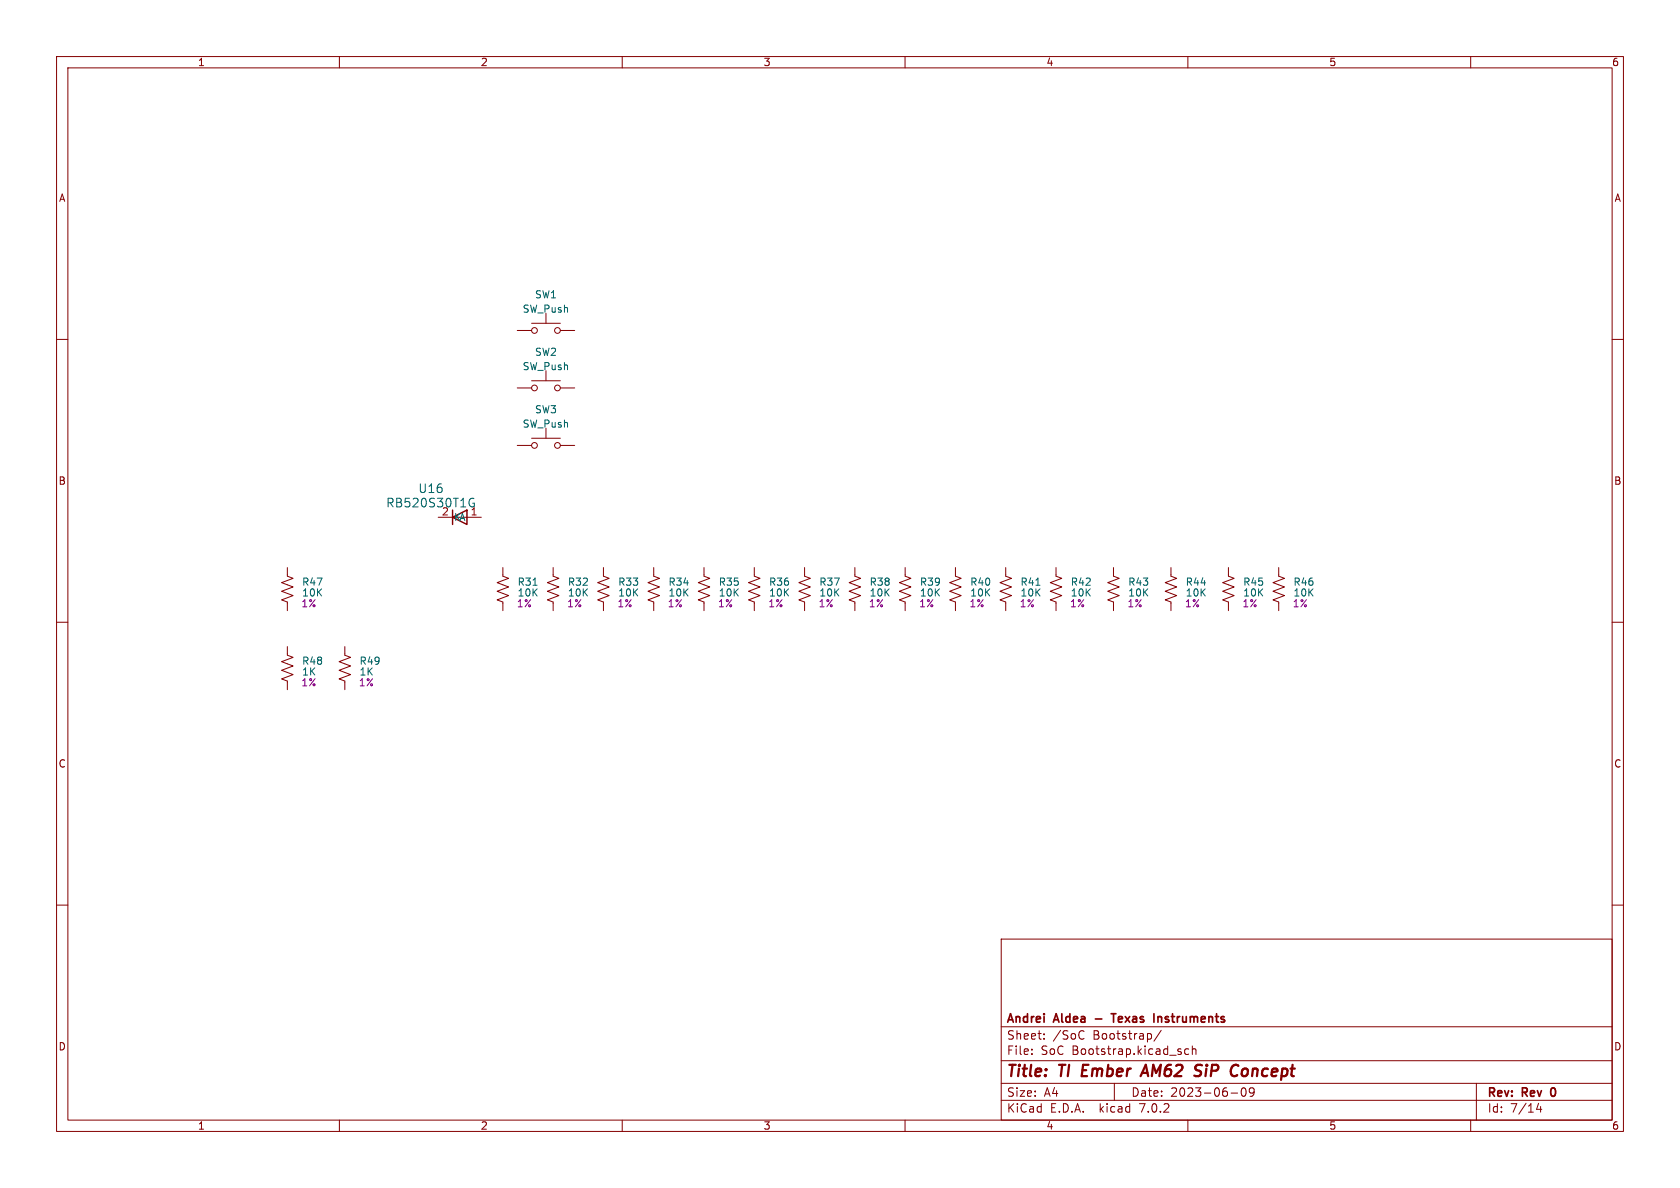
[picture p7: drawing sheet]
<svg xmlns="http://www.w3.org/2000/svg" width="297mm" height="210mm" viewBox="0 0 297 210" stroke-linecap="round" stroke-linejoin="round" font-family="sans-serif">
<defs><g id="words">
<g font-size="2.8" fill="#840000">
<text x="178" y="190.8">Title:</text>
<text x="187.4" y="190.8">TI Ember</text>
<text x="203.3" y="190.8">AM62</text>
<text x="213.2" y="190.8">SiP</text>
<text x="220.1" y="190.8">Concept</text>
</g>
<g font-size="2.1" fill="#006464">
<text x="68.2" y="89.9">RB520S30T1G</text>
<text x="73.9" y="87.3">U16</text>
</g>
<g font-size="2.1" fill="#840000">
<text x="178" y="183.9">Sheet:</text>
<text x="178" y="181.1">Andrei</text>
<text x="186.2" y="183.9">/SoC</text>
<text x="186.5" y="181.1">Aldea</text>
<text x="193.2" y="183.9">Bootstrap/</text>
<text x="194.2" y="181.1">-</text>
<text x="197.6" y="181.1">Texas</text>
<text x="205.4" y="181.1">Instruments</text>
<text x="178" y="186.6">File:</text>
<text x="184" y="186.6">SoC Bootstrap.kicad_sch</text>
<text x="178" y="196.8">KiCad</text>
<text x="178" y="194">Size:</text>
<text x="184.6" y="194">A4</text>
<text x="185.7" y="196.8">E.D.A.</text>
<text x="194.4" y="196.8">kicad</text>
<text x="200" y="194">Date:</text>
<text x="201.5" y="196.8">7.0.2</text>
<text x="206.9" y="194">2023-06-09</text>
<text x="263" y="194.2">Rev:</text>
<text x="263" y="196.8">Id:</text>
<text x="267" y="196.8">7/14</text>
<text x="269.2" y="194.2">Rev</text>
<text x="274.8" y="194.2">0</text>
</g>
<g font-size="1.8" fill="#840000">
<text x="35" y="11.8">1</text>
<text x="85" y="11.8">2</text>
<text x="135" y="11.8">3</text>
<text x="185" y="11.8">4</text>
<text x="235" y="11.8">5</text>
<text x="285" y="11.8">6</text>
<text x="10.4" y="35.8">A</text>
<text x="285.4" y="35.8">A</text>
<text x="10.3" y="85.8">B</text>
<text x="285.3" y="85.8">B</text>
<text x="10.3" y="135.8">C</text>
<text x="285.3" y="135.8">C</text>
<text x="10.3" y="185.8">D</text>
<text x="285.3" y="185.8">D</text>
<text x="35" y="199.8">1</text>
<text x="85" y="199.8">2</text>
<text x="135" y="199.8">3</text>
<text x="185" y="199.8">4</text>
<text x="235" y="199.8">5</text>
<text x="285" y="199.8">6</text>
</g>
<g font-size="1.8" fill="#006464">
<text x="94.5" y="52.9">SW1</text>
<text x="92.3" y="55.4">SW_Push</text>
<text x="92.3" y="65.6">SW_Push</text>
<text x="94.5" y="63.1">SW2</text>
<text x="92.3" y="75.8">SW_Push</text>
<text x="94.5" y="73.2">SW3</text>
<text x="78.1" y="91.2">2</text>
<text x="80.3" y="92.3">KA</text>
<text x="83.2" y="91.2">1</text>
<text x="53.3" y="103.7">R47</text>
<text x="53.3" y="105.6">10K</text>
<text x="91.4" y="103.7">R31</text>
<text x="91.4" y="105.6">10K</text>
<text x="100.3" y="103.7">R32</text>
<text x="100.3" y="105.6">10K</text>
<text x="109.2" y="103.7">R33</text>
<text x="109.2" y="105.6">10K</text>
<text x="118.1" y="103.7">R34</text>
<text x="118.1" y="105.6">10K</text>
<text x="127" y="103.7">R35</text>
<text x="127" y="105.6">10K</text>
<text x="135.9" y="103.7">R36</text>
<text x="135.9" y="105.6">10K</text>
<text x="144.8" y="103.7">R37</text>
<text x="144.8" y="105.6">10K</text>
<text x="153.7" y="103.7">R38</text>
<text x="153.7" y="105.6">10K</text>
<text x="162.6" y="103.7">R39</text>
<text x="162.6" y="105.6">10K</text>
<text x="171.5" y="103.7">R40</text>
<text x="171.5" y="105.6">10K</text>
<text x="180.3" y="103.7">R41</text>
<text x="180.3" y="105.6">10K</text>
<text x="189.2" y="103.7">R42</text>
<text x="189.2" y="105.6">10K</text>
<text x="199.4" y="103.7">R43</text>
<text x="199.4" y="105.6">10K</text>
<text x="209.6" y="103.7">R44</text>
<text x="209.6" y="105.6">10K</text>
<text x="219.7" y="103.7">R45</text>
<text x="219.7" y="105.6">10K</text>
<text x="228.6" y="103.7">R46</text>
<text x="228.6" y="105.6">10K</text>
<text x="53.3" y="117.7">R48</text>
<text x="63.5" y="117.7">R49</text>
</g>
<g font-size="1.8" fill="#840084">
<text x="53.2" y="107.5">1%</text>
<text x="91.3" y="107.5">1%</text>
<text x="100.2" y="107.5">1%</text>
<text x="109.1" y="107.5">1%</text>
<text x="118" y="107.5">1%</text>
<text x="126.9" y="107.5">1%</text>
<text x="135.8" y="107.5">1%</text>
<text x="144.7" y="107.5">1%</text>
<text x="153.5" y="107.5">1%</text>
<text x="162.4" y="107.5">1%</text>
<text x="171.3" y="107.5">1%</text>
<text x="180.2" y="107.5">1%</text>
<text x="189.1" y="107.5">1%</text>
<text x="199.3" y="107.5">1%</text>
<text x="209.4" y="107.5">1%</text>
<text x="219.6" y="107.5">1%</text>
<text x="228.5" y="107.5">1%</text>
<text x="53.3" y="119.6">1K</text>
<text x="63.5" y="119.6">1K</text>
<text x="53.2" y="121.5">1%</text>
<text x="63.4" y="121.5">1%</text>
</g>
</g></defs>
<g fill="none" stroke="#840000" stroke-width=".18">
<path d="M10 10h277v190h-277zM12 12h273v186h-273zM60 10v2M110 10v2M160 10v2M210 10v2M260 10v2M10 60h2M91.4 58.4h2.6M94 57.2h5.1M96.5 55.4v1.8M99.1 58.4h2.5"/>
<path d="M285 60h2M91.4 78.7h2.6M91.4 68.6h2.6M94 77.5h5.1M94 67.3h5.1M96.5 65.5v1.8M96.5 75.7v1.8M99.1 78.7h2.5M99.1 68.6h2.5M77.5 91.4h2.5M82.5 91.4h2.6M10 110h2"/>
<path d="M50.8 100.3v1.6l1 .3-2 .8 2 .8-2 .7 2 .8-2 .7 1 .4v1.6M50.8 114.3v1.5l1 .4-2 .8 2 .7-2 .8 2 .8-2 .7 1 .4v1.5M61 114.3v1.5l1 .4-2.1 .8 2.1 .7-2.1 .8 2.1 .8-2.1 .7 1.1 .4v1.5M88.9 100.3v1.6l1 .3-2 .8 2 .8-2 .7 2 .8-2 .7 1 .4v1.6M97.8 100.3v1.6l1 .3-2 .8 2 .8-2 .7 2 .8-2 .7 1 .4v1.6M106.7 100.3v1.6l1 .3-2 .8 2 .8-2 .7 2 .8-2 .7 1 .4v1.6M115.6 100.3v1.6l1 .3-2 .8 2 .8-2 .7 2 .8-2 .7 1 .4v1.6M124.5 100.3v1.6l1 .3-2.1 .8 2.1 .8-2.1 .7 2.1 .8-2.1 .7 1.1 .4v1.6M133.3 100.3v1.6l1.1 .3-2.1 .8 2.1 .8-2.1 .7 2.1 .8-2.1 .7 1 .4v1.6M142.2 100.3v1.6l1.1 .3-2.1 .8 2.1 .8-2.1 .7 2.1 .8-2.1 .7 1 .4v1.6M151.1 100.3v1.6l1 .3-2 .8 2 .8-2 .7 2 .8-2 .7 1 .4v1.6M160 100.3v1.6l1 .3-2 .8 2 .8-2 .7 2 .8-2 .7 1 .4v1.6"/>
<path d="M168.9 100.3v1.6l1 .3-2 .8 2 .8-2 .7 2 .8-2 .7 1 .4v1.6M177.8 100.3v1.6l1 .3-2 .8 2 .8-2 .7 2 .8-2 .7 1 .4v1.6M186.7 100.3v1.6l1 .3-2 .8 2 .8-2 .7 2 .8-2 .7 1 .4v1.6M196.8 100.3v1.6l1.1 .3-2.1 .8 2.1 .8-2.1 .7 2.1 .8-2.1 .7 1 .4v1.6M207 100.3v1.6l1 .3-2 .8 2 .8-2 .7 2 .8-2 .7 1 .4v1.6M217.2 100.3v1.6l1 .3-2 .8 2 .8-2 .7 2 .8-2 .7 1 .4v1.6M226.1 100.3v1.6l1 .3-2.1 .8 2.1 .8-2.1 .7 2.1 .8-2.1 .7 1.1 .4v1.6M285 110h2M10 160h2M285 160h2M177 166h108v32h-108zM60 198v2"/>
<path d="M110 198v2M160 198v2M177 194.5h108M177 191.5h108M177 187.5h108M177 181.5h108M182.4 186.3v.1M182.4 185.5v.1M184.6 183.6v.1M184.6 182.8v.1M191.4 182.2l.2 .1M191.6 183.6l-.2 .1"/>
<path d="M197 191.5v3M203.5 182.8v.8M205.3 182.1l-1.3 2M210 198v2M210.1 185.5l-.4-.1-.3 .3v.4l.2 .2h.5M210.8 185.5l.2-.1 .4 .1v.9M210.8 184.9v1.5M217.6 193.2h1.2M219.8 192.3a.94 .94 0 0 0 0 1.5 .81 .81 0 0 0 .6-.6 .81 .81 0 0 0-.3-.8l-.2-.1M221.1 192.3l-.2 .3v.5l.5 .1 .3-.3M221.4 192.3l.2 .1a.99 .99 0 0 1-.3 1.4h-.3M260 198v2"/>
<path d="M261 191.5v6.5M272 195l-.4 1.1h1M272.4 195.6v1"/>
<circle cx="94.5" cy="58.4" r=".51"/>
<circle cx="98.6" cy="58.4" r=".51"/>
<circle cx="94.5" cy="68.6" r=".51"/>
<circle cx="94.5" cy="78.7" r=".51"/>
<circle cx="98.6" cy="78.7" r=".51"/>
<circle cx="98.6" cy="68.6" r=".51"/>
</g>
<path d="M201.9 189.7h1M202.6 188.2l-1 2M211.6 189.2l.4 .1a.49 .49 0 0 1 .3 .5 .49 .49 0 0 1-.4 .4h-.5M211.8 188.2l.7 .1M218.6 188.2l.3 .2" fill="none" stroke="#840000" stroke-width=".4"/>
<path d="M196.4 179.2h.9M196.9 179.2v1.5M204.7 179.7v1M204.9 179.7l-.2 .1" fill="none" stroke="#840000" stroke-width=".3"/>
<path d="M80 91.4l2.5-1.2v2.5zM80 90.2v2.5" fill="none" stroke="#840000" stroke-width=".25"/>
<path d="M83.6 89h.3v.5M83.8 88.2a.55 .55 0 0 0-.7 .1" fill="none" stroke="#006464" stroke-width=".18"/>
<use href="#words"/>
</svg>
